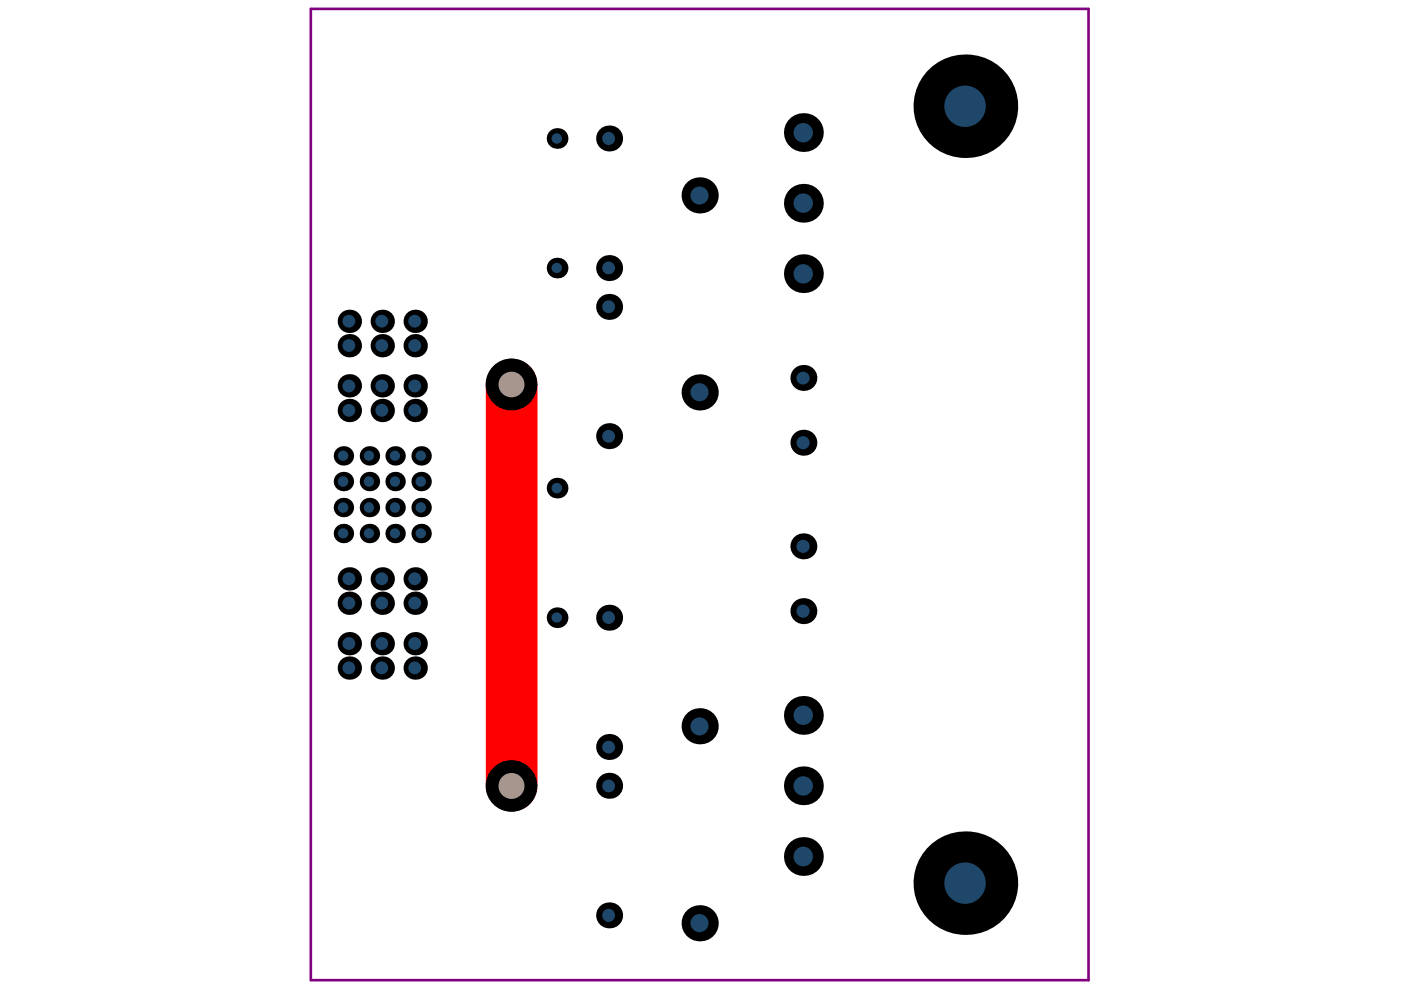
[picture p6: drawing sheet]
<svg xmlns="http://www.w3.org/2000/svg" width="297mm" height="210mm" viewBox="0 0 297 210" stroke-linecap="round" stroke-linejoin="round" font-family="sans-serif">
<path d="M108.5 81.5v85.1" fill="none" stroke="#f00" stroke-width="11"/>
<circle cx="108.4" cy="81.5" r="5.5" fill="#000"/>
<circle cx="108.5" cy="81.5" r="2.74" fill="#a6968d"/>
<circle cx="108.5" cy="166.6" r="5.5" fill="#000"/>
<circle cx="108.4" cy="166.6" r="2.76" fill="#a6968d"/>
<circle cx="81" cy="136.5" r="2.48" fill="#000"/>
<circle cx="80.9" cy="136.4" r="1.36" fill="#1f4769"/>
<circle cx="81" cy="141.6" r="2.48" fill="#000"/>
<circle cx="80.9" cy="141.6" r="1.36" fill="#1f4769"/>
<circle cx="74.1" cy="136.5" r="2.48" fill="#000"/>
<circle cx="74" cy="136.4" r="1.36" fill="#1f4769"/>
<circle cx="74.1" cy="141.6" r="2.48" fill="#000"/>
<circle cx="74" cy="141.6" r="1.36" fill="#1f4769"/>
<circle cx="83.8" cy="107.6" r="2.06" fill="#000"/>
<circle cx="83.7" cy="107.6" r="1.1" fill="#1f4769"/>
<circle cx="83.8" cy="113.1" r="2.06" fill="#000"/>
<circle cx="83.7" cy="113.1" r="1.08" fill="#1f4769"/>
<circle cx="81" cy="122.7" r="2.48" fill="#000"/>
<circle cx="80.9" cy="122.7" r="1.36" fill="#1f4769"/>
<circle cx="78.3" cy="107.6" r="2.06" fill="#000"/>
<circle cx="78.2" cy="107.6" r="1.1" fill="#1f4769"/>
<circle cx="78.3" cy="113.1" r="2.06" fill="#000"/>
<circle cx="78.2" cy="113.1" r="1.08" fill="#1f4769"/>
<circle cx="74.1" cy="122.7" r="2.48" fill="#000"/>
<circle cx="74" cy="122.7" r="1.36" fill="#1f4769"/>
<circle cx="72.8" cy="107.6" r="2.06" fill="#000"/>
<circle cx="72.7" cy="107.6" r="1.12" fill="#1f4769"/>
<circle cx="72.8" cy="113.1" r="2.06" fill="#000"/>
<circle cx="72.8" cy="113.1" r="1.1" fill="#1f4769"/>
<circle cx="83.8" cy="96.7" r="2.06" fill="#000"/>
<circle cx="83.7" cy="96.6" r="1.08" fill="#1f4769"/>
<circle cx="81" cy="87" r="2.48" fill="#000"/>
<circle cx="80.9" cy="87" r="1.36" fill="#1f4769"/>
<circle cx="83.8" cy="102.1" r="2.06" fill="#000"/>
<circle cx="83.7" cy="102.1" r="1.1" fill="#1f4769"/>
<circle cx="78.3" cy="96.7" r="2.06" fill="#000"/>
<circle cx="78.2" cy="96.6" r="1.08" fill="#1f4769"/>
<circle cx="78.3" cy="102.1" r="2.06" fill="#000"/>
<circle cx="78.2" cy="102.1" r="1.1" fill="#1f4769"/>
<circle cx="74.1" cy="87" r="2.48" fill="#000"/>
<circle cx="74" cy="87" r="1.36" fill="#1f4769"/>
<circle cx="72.8" cy="102.1" r="2.06" fill="#000"/>
<circle cx="72.7" cy="102.1" r="1.12" fill="#1f4769"/>
<circle cx="72.8" cy="96.7" r="2.06" fill="#000"/>
<circle cx="72.8" cy="96.6" r="1.1" fill="#1f4769"/>
<circle cx="81" cy="68.1" r="2.48" fill="#000"/>
<circle cx="80.9" cy="68.1" r="1.36" fill="#1f4769"/>
<circle cx="81" cy="73.3" r="2.48" fill="#000"/>
<circle cx="80.9" cy="73.3" r="1.36" fill="#1f4769"/>
<circle cx="74.1" cy="68.1" r="2.48" fill="#000"/>
<circle cx="74" cy="68.1" r="1.36" fill="#1f4769"/>
<circle cx="74.1" cy="73.3" r="2.48" fill="#000"/>
<circle cx="74" cy="73.3" r="1.36" fill="#1f4769"/>
<circle cx="118.1" cy="131" r="2.2" fill="#000"/>
<circle cx="118.1" cy="130.9" r="1.1" fill="#1f4769"/>
<circle cx="118.1" cy="56.8" r="2.2" fill="#000"/>
<circle cx="118.1" cy="56.8" r="1.1" fill="#1f4769"/>
<circle cx="118.1" cy="29.4" r="2.2" fill="#000"/>
<circle cx="118" cy="29.4" r="1.12" fill="#1f4769"/>
<circle cx="148.3" cy="154" r="3.8" fill="#000"/>
<circle cx="148.3" cy="154" r="1.92" fill="#1f4769"/>
<circle cx="170.3" cy="181.6" r="4.1" fill="#000"/>
<circle cx="170.3" cy="181.6" r="2.08" fill="#1f4769"/>
<circle cx="170.3" cy="166.6" r="4.1" fill="#000"/>
<circle cx="170.3" cy="166.6" r="2.06" fill="#1f4769"/>
<circle cx="170.3" cy="115.8" r="2.76" fill="#000"/>
<circle cx="170.3" cy="115.8" r="1.4" fill="#1f4769"/>
<circle cx="170.3" cy="93.9" r="2.76" fill="#000"/>
<circle cx="170.3" cy="93.9" r="1.4" fill="#1f4769"/>
<circle cx="170.3" cy="43.1" r="4.1" fill="#000"/>
<circle cx="170.3" cy="43.1" r="2.06" fill="#1f4769"/>
<circle cx="170.3" cy="28.1" r="4.1" fill="#000"/>
<circle cx="170.3" cy="28.1" r="2.06" fill="#1f4769"/>
<circle cx="81" cy="127.9" r="2.48" fill="#000"/>
<circle cx="80.9" cy="127.9" r="1.36" fill="#1f4769"/>
<circle cx="74.1" cy="127.9" r="2.48" fill="#000"/>
<circle cx="74" cy="127.9" r="1.36" fill="#1f4769"/>
<circle cx="81" cy="81.8" r="2.48" fill="#000"/>
<circle cx="80.9" cy="81.8" r="1.36" fill="#1f4769"/>
<circle cx="74.1" cy="81.8" r="2.48" fill="#000"/>
<circle cx="74" cy="81.8" r="1.36" fill="#1f4769"/>
<circle cx="118.1" cy="103.5" r="2.2" fill="#000"/>
<circle cx="118" cy="103.5" r="1.12" fill="#1f4769"/>
<circle cx="148.3" cy="195.8" r="3.8" fill="#000"/>
<circle cx="148.3" cy="195.7" r="1.92" fill="#1f4769"/>
<circle cx="148.3" cy="83.2" r="3.8" fill="#000"/>
<circle cx="148.3" cy="83.2" r="1.92" fill="#1f4769"/>
<circle cx="148.3" cy="41.4" r="3.8" fill="#000"/>
<circle cx="148.3" cy="41.5" r="1.92" fill="#1f4769"/>
<circle cx="170.3" cy="129.6" r="2.76" fill="#000"/>
<circle cx="170.3" cy="129.6" r="1.4" fill="#1f4769"/>
<circle cx="170.3" cy="151.7" r="4.1" fill="#000"/>
<circle cx="170.3" cy="151.6" r="2.06" fill="#1f4769"/>
<circle cx="170.3" cy="80.1" r="2.76" fill="#000"/>
<circle cx="170.3" cy="80.2" r="1.38" fill="#1f4769"/>
<circle cx="170.3" cy="58" r="4.1" fill="#000"/>
<circle cx="170.3" cy="58.1" r="2.06" fill="#1f4769"/>
<circle cx="88" cy="136.5" r="2.48" fill="#000"/>
<circle cx="87.9" cy="136.4" r="1.36" fill="#1f4769"/>
<circle cx="88" cy="141.6" r="2.48" fill="#000"/>
<circle cx="87.9" cy="141.6" r="1.36" fill="#1f4769"/>
<circle cx="89.3" cy="107.6" r="2.06" fill="#000"/>
<circle cx="89.2" cy="107.6" r="1.12" fill="#1f4769"/>
<circle cx="89.3" cy="113.1" r="2.06" fill="#000"/>
<circle cx="89.2" cy="113.1" r="1.1" fill="#1f4769"/>
<circle cx="88" cy="122.7" r="2.48" fill="#000"/>
<circle cx="87.9" cy="122.7" r="1.36" fill="#1f4769"/>
<circle cx="89.3" cy="102.1" r="2.06" fill="#000"/>
<circle cx="89.2" cy="102.1" r="1.12" fill="#1f4769"/>
<circle cx="88" cy="87" r="2.48" fill="#000"/>
<circle cx="87.9" cy="87" r="1.36" fill="#1f4769"/>
<circle cx="89.3" cy="96.7" r="2.06" fill="#000"/>
<circle cx="89.2" cy="96.6" r="1.1" fill="#1f4769"/>
<circle cx="88" cy="68.1" r="2.48" fill="#000"/>
<circle cx="87.9" cy="68.1" r="1.36" fill="#1f4769"/>
<circle cx="88" cy="73.3" r="2.48" fill="#000"/>
<circle cx="87.9" cy="73.3" r="1.36" fill="#1f4769"/>
<circle cx="129.1" cy="158.4" r="2.76" fill="#000"/>
<circle cx="129" cy="158.4" r="1.36" fill="#1f4769"/>
<circle cx="129.1" cy="166.6" r="2.76" fill="#000"/>
<circle cx="129" cy="166.6" r="1.36" fill="#1f4769"/>
<circle cx="129.1" cy="131" r="2.76" fill="#000"/>
<circle cx="129" cy="130.9" r="1.36" fill="#1f4769"/>
<circle cx="129.1" cy="92.5" r="2.76" fill="#000"/>
<circle cx="129" cy="92.5" r="1.36" fill="#1f4769"/>
<circle cx="129.1" cy="65.1" r="2.76" fill="#000"/>
<circle cx="129" cy="65" r="1.36" fill="#1f4769"/>
<circle cx="129.1" cy="56.8" r="2.76" fill="#000"/>
<circle cx="129" cy="56.8" r="1.36" fill="#1f4769"/>
<circle cx="129.1" cy="29.4" r="2.76" fill="#000"/>
<circle cx="129" cy="29.4" r="1.38" fill="#1f4769"/>
<circle cx="88" cy="127.9" r="2.48" fill="#000"/>
<circle cx="87.9" cy="127.9" r="1.36" fill="#1f4769"/>
<circle cx="88" cy="81.8" r="2.48" fill="#000"/>
<circle cx="87.9" cy="81.8" r="1.36" fill="#1f4769"/>
<circle cx="129.1" cy="194.1" r="2.76" fill="#000"/>
<circle cx="129" cy="194.1" r="1.38" fill="#1f4769"/>
<circle cx="204.7" cy="22.5" r="11" fill="#000"/>
<circle cx="204.6" cy="22.5" r="4.4" fill="#1f4769"/>
<circle cx="204.7" cy="187.2" r="11" fill="#000"/>
<circle cx="204.6" cy="187.2" r="4.4" fill="#1f4769"/>
<path d="M65.9 1.9h164.9v205.9h-164.9z" fill="none" stroke="#800080" stroke-width=".56"/>
</svg>
